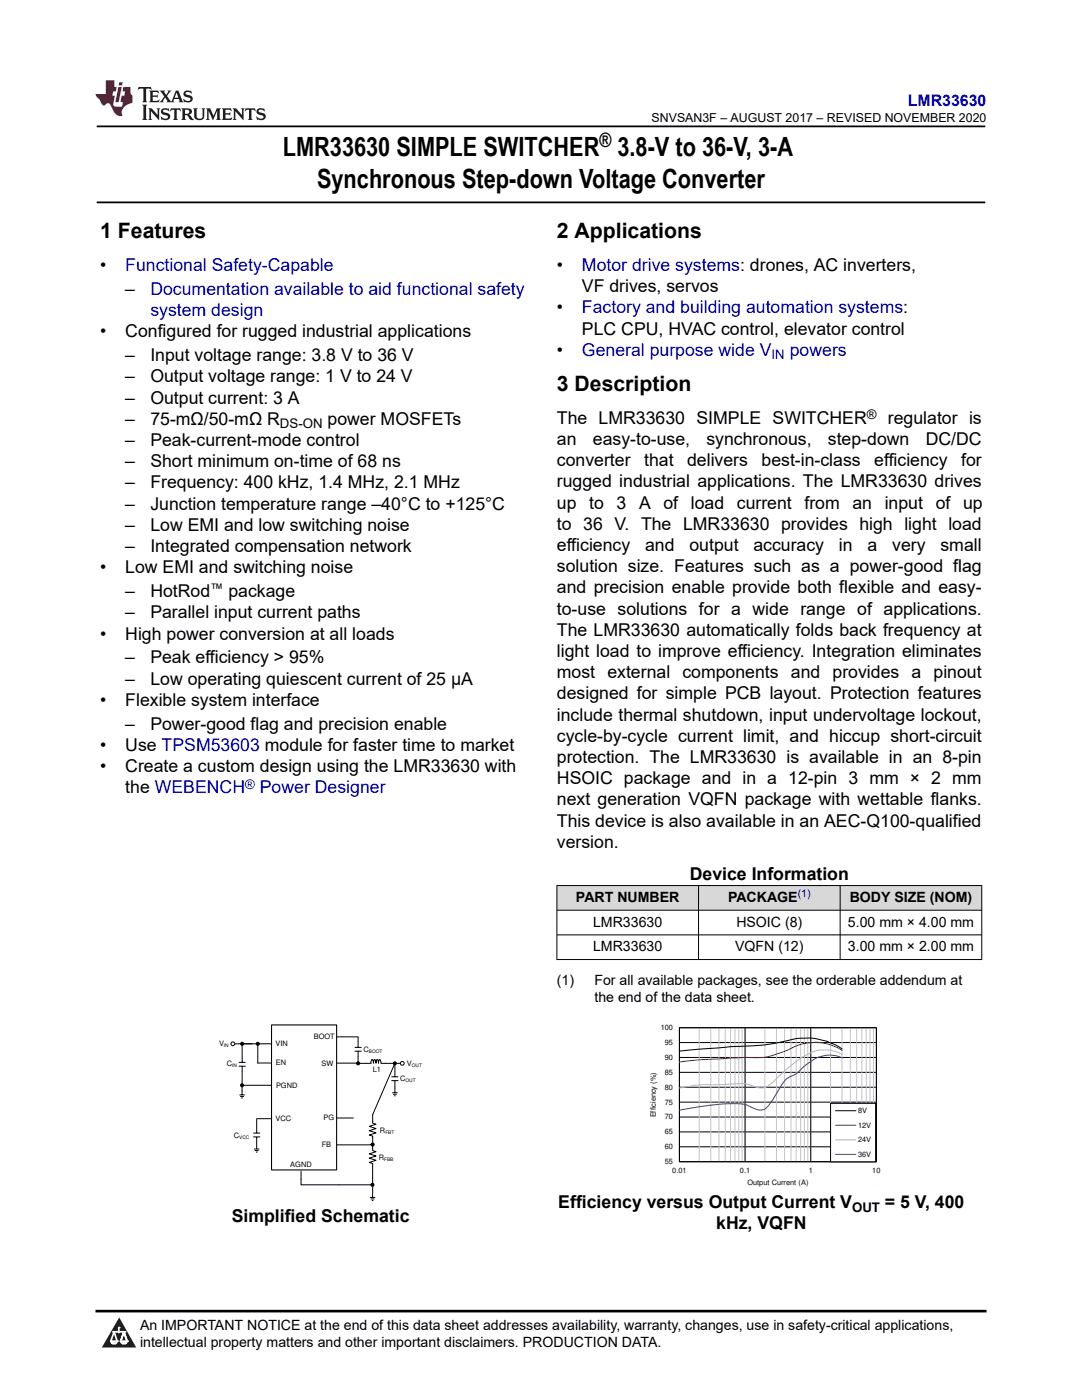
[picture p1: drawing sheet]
<svg xmlns="http://www.w3.org/2000/svg" width="216mm" height="279mm" viewBox="0 0 216 279" stroke-linecap="round" stroke-linejoin="round" font-family="sans-serif">
<defs><g id="words">
<g font-size="5.3">
<text x="56.4" y="31.2">LMR33630 SIMPLE SWITCHER 3.8-V to 36-V, 3-A</text>
<text x="63.3" y="37.5">Synchronous Step-down Voltage Converter</text>
</g>
<g font-size="4.2">
<text x="20" y="47.5">1 Features</text>
<text x="111.1" y="47.5">2 Applications</text>
<text x="111.1" y="78">3 Description</text>
</g>
<text font-size="4" x="119.6" y="29.4">®</text>
<g font-size="3.5">
<text x="20" y="54.1">•</text>
<text x="25" y="58.8">–</text>
<text x="111.1" y="54.1">•</text>
<text x="116.1" y="58.3">VF drives, servos</text>
<text x="111.1" y="62.5">•</text>
<text x="20" y="67.3">•</text>
<text x="25" y="67.3">Configured for rugged industrial applications</text>
<text x="111.1" y="71">•</text>
<text x="116.1" y="66.8">PLC CPU, HVAC control, elevator control</text>
<text x="25" y="72.1">–</text>
<text x="25" y="76.3">–</text>
<text x="30" y="72.1">Input voltage range: 3.8 V to 36 V</text>
<text x="30" y="76.3">Output voltage range: 1 V to 24 V</text>
<text x="25" y="80.5">–</text>
<text x="30" y="80.5">Output current: 3 A</text>
<text x="25" y="89">–</text>
<text x="25" y="84.8">–</text>
<text x="30" y="84.8">75-mΩ/50-mΩ R</text>
<text x="30" y="89">Peak-current-mode control</text>
<text x="65.4" y="84.8">power MOSFETs</text>
<text x="111.1" y="84.6">The LMR33630 SIMPLE SWITCHER</text>
<text x="111.1" y="88.8">an</text>
<text x="118.3" y="88.8">easy-to-use,</text>
<text x="141" y="88.8">synchronous,</text>
<text x="165.2" y="88.8">step-down</text>
<text x="177.2" y="84.6">regulator is</text>
<text x="184.7" y="88.8">DC/DC</text>
<text x="25" y="93.2">–</text>
<text x="30" y="93.2">Short minimum on-time of 68 ns</text>
<text x="111.1" y="93">converter</text>
<text x="128.5" y="93">that</text>
<text x="137.1" y="93">delivers</text>
<text x="152" y="93">best-in-class</text>
<text x="174.4" y="93">efficiency</text>
<text x="191.8" y="93">for</text>
<text x="25" y="97.5">–</text>
<text x="25" y="101.7">–</text>
<text x="30" y="97.5">Frequency: 400 kHz, 1.4 MHz, 2.1 MHz</text>
<text x="30" y="101.7">Junction temperature range –40°C to +125°C</text>
<text x="111.1" y="101.5">up</text>
<text x="111.1" y="97.3">rugged industrial applications. The LMR33630 drives</text>
<text x="117.6" y="101.5">to</text>
<text x="123" y="101.5">3</text>
<text x="127.5" y="101.5">A</text>
<text x="132.4" y="101.5">of load</text>
<text x="147" y="101.5">current</text>
<text x="160.5" y="101.5">from</text>
<text x="170.1" y="101.5">an</text>
<text x="176.5" y="101.5">input</text>
<text x="186.7" y="101.5">of up</text>
<text x="25" y="105.9">–</text>
<text x="30" y="105.9">Low EMI and low switching noise</text>
<text x="111.1" y="105.7">to 36 V. The LMR33630 provides high light load</text>
<text x="25" y="110.2">–</text>
<text x="30" y="110.2">Integrated compensation network</text>
<text x="111.1" y="110">efficiency</text>
<text x="128.7" y="110">and</text>
<text x="137.6" y="110">output</text>
<text x="150.3" y="110">accuracy</text>
<text x="167.4" y="110">in</text>
<text x="173.1" y="110">a</text>
<text x="178" y="110">very</text>
<text x="187.7" y="110">small</text>
<text x="20" y="114.4">•</text>
<text x="25" y="114.4">Low EMI and switching noise</text>
<text x="25" y="119.2">–</text>
<text x="30" y="119.2">HotRod</text>
<text x="45.6" y="119.2">package</text>
<text x="111.1" y="118.4">and precision enable provide both flexible and easy-</text>
<text x="111.1" y="114.2">solution size. Features such as a power-good flag</text>
<text x="25" y="123.4">–</text>
<text x="30" y="123.4">Parallel input current paths</text>
<text x="111.1" y="122.7">to-use solutions for a wide range of applications.</text>
<text x="20" y="127.6">•</text>
<text x="25" y="127.6">High power conversion at all loads</text>
<text x="111.1" y="126.9">The LMR33630 automatically folds back frequency at</text>
<text x="111.1" y="131.1">light load to improve efficiency. Integration eliminates</text>
<text x="25" y="132.4">–</text>
<text x="25" y="136.6">–</text>
<text x="30" y="132.4">Peak efficiency &gt; 95%</text>
<text x="30" y="136.6">Low operating quiescent current of 25 µA</text>
<text x="111.1" y="135.4">most external components and provides a pinout</text>
<text x="20" y="140.9">•</text>
<text x="25" y="140.9">Flexible system interface</text>
<text x="111.1" y="143.8">include thermal shutdown, input undervoltage lockout,</text>
<text x="111.1" y="139.6">designed for simple PCB layout. Protection features</text>
<text x="20" y="149.9">•</text>
<text x="25" y="145.6">–</text>
<text x="25" y="149.9">Use TPSM53603 module for faster time to market</text>
<text x="30" y="145.6">Power-good flag and precision enable</text>
<text x="111.1" y="148.1">cycle-by-cycle current limit, and hiccup short-circuit</text>
<text x="20" y="154.1">•</text>
<text x="25" y="154.1">Create a custom design using the LMR33630 with</text>
<text x="111.1" y="152.3">protection. The LMR33630 is available in an 8-pin</text>
<text x="25" y="158.3">the WEBENCH</text>
<text x="111.1" y="156.5">HSOIC package and in a 12-pin 3 mm × 2 mm</text>
<text x="111.1" y="160.8">next generation VQFN package with wettable flanks.</text>
<text x="111.1" y="165">This device is also available in an AEC-Q100-qualified</text>
<text x="111.1" y="169.2">version.</text>
<text x="137.6" y="175.6">Device Information</text>
<text x="46.2" y="243.9">Simplified Schematic</text>
<text x="111.4" y="241.1">Efficiency versus Output Current V</text>
<text x="142.9" y="245.4">kHz, VQFN</text>
<text x="176.6" y="241.1">= 5 V, 400</text>
</g>
<g font-size="3.5" fill="#00f">
<text x="25" y="54.1">Functional Safety-Capable</text>
<text x="30" y="58.8">Documentation available to aid functional safety</text>
<text x="116.1" y="54.1">Motor drive systems: drones, AC inverters,</text>
<text x="30" y="63.1">system design</text>
<text x="116.1" y="62.5">Factory and building automation systems:</text>
<text x="116.1" y="71">General purpose wide V</text>
<text x="157.6" y="71">powers</text>
<text x="51.8" y="158.3">Power Designer</text>
</g>
<text font-size="3.2" fill="#00f" x="181.1" y="21.1">LMR33630</text>
<g font-size="2.8">
<text x="114.9" y="180">PART NUMBER</text>
<text x="118.3" y="184.9">LMR33630</text>
<text x="145.3" y="180">PACKAGE</text>
<text x="146.9" y="184.9">HSOIC (8)</text>
<text x="169.2" y="184.9">5.00 mm × 4.00 mm</text>
<text x="169.5" y="180">BODY SIZE (NOM)</text>
<text x="118.3" y="189.8">LMR33630</text>
<text x="146.7" y="189.8">VQFN (12)</text>
<text x="169.2" y="189.8">3.00 mm × 2.00 mm</text>
<text x="111.1" y="196.6">(1)</text>
<text x="118.6" y="196.6">For all available packages, see the orderable addendum at</text>
<text x="118.6" y="200">the end of the data sheet.</text>
<text x="27.9" y="265.5">An IMPORTANT NOTICE at the end of this data sheet addresses availability, warranty, changes, use in safety-critical applications,</text>
<text x="27.9" y="268.9">intellectual property matters and other important disclaimers. PRODUCTION DATA.</text>
</g>
<g font-size="2.6" fill="#00f">
<text x="154" y="71.7">IN</text>
<text x="48.9" y="157.5">®</text>
</g>
<g font-size="2.6">
<text x="173" y="83.7">®</text>
<text x="55.9" y="85.5">DS-ON</text>
<text x="42" y="118.3">™</text>
<text x="170" y="241.8">OUT</text>
</g>
<text font-size="2.5" x="130" y="24.3">SNVSAN3F – AUGUST 2017 – REVISED NOVEMBER 2020</text>
<text font-size="2.1" fill="#00f" x="159.2" y="179.1">(1)</text>
<g font-size="1.5">
<text x="43.7" y="208.8">V</text>
<text x="55" y="208.8">VIN</text>
<text x="62.6" y="207.4">BOOT</text>
<text x="72.5" y="210">C</text>
<text x="131.8" y="205.6">100</text>
<text x="132.7" y="208.6">95</text>
<text x="45.2" y="212.7">C</text>
<text x="55" y="212.6">EN</text>
<text x="64.2" y="212.8">SW</text>
<text x="74.4" y="213.9">L1</text>
<text x="79.8" y="215.7">C</text>
<text x="81.2" y="212.7">V</text>
<text x="132.7" y="214.5">85</text>
<text x="132.7" y="211.5">90</text>
<text x="55.1" y="217.1">PGND</text>
<text x="132.7" y="220.4">75</text>
<text x="132.7" y="217.5">80</text>
<text x="46.7" y="227.1">C</text>
<text x="55" y="223.8">VCC</text>
<text x="64.6" y="223.6">PG</text>
<text x="75.8" y="226.1">R</text>
<text x="130.9" y="223" transform="rotate(-90 130.9 223)">Efficiency (%)</text>
<text x="132.7" y="226.4">65</text>
<text x="132.7" y="223.4">70</text>
<text x="171.2" y="222.1">8V</text>
<text x="171.2" y="225.1">12V</text>
<text x="171.2" y="228">24V</text>
<text x="57.9" y="232.9">AGND</text>
<text x="64.2" y="228.9">FB</text>
<text x="75.6" y="231.5">R</text>
<text x="132.7" y="232.3">55</text>
<text x="132.7" y="229.4">60</text>
<text x="171.2" y="230.9">36V</text>
<text x="134.1" y="234.1">0.01</text>
<text x="147.7" y="234.1">0.1</text>
<text x="149.1" y="236.4">Output Current (A)</text>
<text x="161.4" y="234.1">1</text>
<text x="174.1" y="234.1">10</text>
</g>
<g font-size="1">
<text x="44.7" y="209">IN</text>
<text x="46.3" y="213">IN</text>
<text x="73.6" y="210.2">BOOT</text>
<text x="80.9" y="215.9">OUT</text>
<text x="82.2" y="212.9">OUT</text>
<text x="47.7" y="227.3">VCC</text>
<text x="76.9" y="226.3">FBT</text>
<text x="76.7" y="231.7">FBB</text>
</g>
</g></defs>
<path d="M19.3 25.2h177.3M19.3 40.4h177.3" fill="none" stroke="#000" stroke-width=".35"/>
<g fill="#d8d8d8">
<path d="M111.1 176.7h84.8v5h-84.8z" fill-rule="evenodd"/>
<path d="M111.2 176.8h28.1v4.8h-28.1z" fill-rule="evenodd"/>
<path d="M139.4 176.8h28.2v4.8h-28.2z" fill-rule="evenodd"/>
<path d="M167.7 176.8h28.1v4.8h-28.1z" fill-rule="evenodd"/>
</g>
<g fill="none" stroke="#000" stroke-width=".2">
<path d="M111.1 176.7h84.9M111.1 176.7v14.9M139.4 176.7v14.9M167.6 176.7v14.9M195.9 176.7v14.9M111.1 181.7h84.9M111.1 186.6h84.9M111.1 191.5h84.9M47.6 212.8h1.4M47.6 212h1.4M48.3 208.3v3.7M48.3 212.9v1"/>
<path d="M73 212.2h1l.2-.7 .3 .7 .2-.7 .3 .7 .3-.7 .2 .7 .3-.7 .2 .7h1M76.9 212.2h1.9M78.1 215.7h1.4M78.1 214.9h1.4M78.8 212.1v2.8M78.8 215.7v1.1M74.4 223.8v.3l.6 .3-1.3 .4 1.3 .4-1.3 .5 1.3 .4-1.3 .4 .7 .2v.4"/>
<circle cx="78.8" cy="212.2" r=".3"/>
</g>
<circle cx="78.8" cy="212.2" r=".3" fill="#000"/>
<path d="M54.2 204.5h13v29h-13z" fill-rule="evenodd" fill="#fff"/>
<path d="M54.2 204.5h13v29h-13z" fill="none" stroke="#000" stroke-width=".21"/>
<g fill="none" stroke="#000" stroke-width=".2">
<path d="M51.4 212.1h2.8M54.1 208.3h-7.2M70.8 209.8h1.4M70.8 209h1.3M71.5 207.9v1.1M71.5 209.9v1M78.8 216.8v.4M79.2 212.2h.7"/>
<circle cx="48.3" cy="208.3" r=".3"/>
<circle cx="74.4" cy="228.4" r=".3"/>
</g>
<g fill="#000">
<circle cx="48.3" cy="208.3" r=".3"/>
<circle cx="74.4" cy="228.4" r=".3"/>
</g>
<circle cx="46.5" cy="208.3" r=".38" fill="#fff"/>
<circle cx="46.5" cy="208.3" r=".38" fill="none" stroke="#000" stroke-width=".2"/>
<circle cx="80.3" cy="212.2" r=".38" fill="#fff"/>
<g fill="none" stroke="#000" stroke-width=".2">
<path d="M47.8 218.5h1M47.9 218.8h.8M48.1 219.1h.4M48.3 216.6h5.8M48.3 213.9v4.6M51.4 208.3v3.8M67.2 206.9h4.3v1M67.2 212.2h4.3M71.5 210.9v1.3h1.5M78.3 218.1h1M78.4 218.4h.8M78.6 218.7h.4"/>
<path d="M78.8 212.2l-4.4 10.3v1.3M78.8 217.2v.8M135.6 205.1h39.3v26.7h-39.3zM135.6 220h39.3M135.6 217h39.3M135.6 214h39.3M135.6 211h39.3M135.6 208.1h39.3M135.6 205.1h39.3v26.8h-39.3zM148.7 205.1v26.7M161.8 205.1v26.7M168 209.4l-1.2-.9-1.5-.5a13 13 0 0 0-8.7-.2 53.1 53.1 0 0 1-10.8 1.1l-10.2 .9"/>
<path d="M50.5 226.9h1.4M50.5 226.1h1.4M50.7 229.3h1.1M50.8 229.6h.8M51.1 229.9h.3M51.2 223.4v2.7M51.2 227v2.3M51.2 223.3h3M60.1 233.7v2.8h14.3M67.2 223.1h3.3M73.8 239h1.1M74 228.4l-6.7 .1"/>
<path d="M74 239.3h.7M74.2 239.6h.3M74.3 238.1v.8M74.4 232.6v5.5M74.4 227.1v2.5l.6 .2-1.3 .5 1.3 .4-1.3 .4 1.3 .5-1.3 .4 .7 .2v.4M135.6 228.9h39.3M135.6 225.9h39.3M135.6 222.9h39.3"/>
<circle cx="48.3" cy="216.6" r=".31"/>
<circle cx="51.4" cy="208.3" r=".3"/>
<circle cx="71.5" cy="212.2" r=".3"/>
<circle cx="80.3" cy="212.2" r=".38"/>
<circle cx="74.3" cy="236.5" r=".31"/>
</g>
<g fill="#000">
<circle cx="48.3" cy="216.6" r=".31"/>
<circle cx="51.4" cy="208.3" r=".3"/>
<circle cx="71.5" cy="212.2" r=".3"/>
<circle cx="74.3" cy="236.5" r=".31"/>
</g>
<g fill="none" stroke="#c4c4c4" stroke-width=".2">
<path d="M135.6 205.1v26.8M139.5 205.1v26.8M141.8 205.1v26.8M143.5 205.1v26.8M144.7 205.1v26.8M145.8 205.1v26.8M146.7 205.1v26.8M147.4 205.1v26.8M148.1 205.1v26.8M148.7 205.1v26.8M152.6 205.1v26.8M154.9 205.1v26.8"/>
<path d="M156.6 205.1v26.8M157.8 205.1v26.8M158.9 205.1v26.8M159.8 205.1v26.8M160.5 205.1v26.8M161.2 205.1v26.8M161.8 205.1v26.8M165.7 205.1v26.8M168 205.1v26.8M169.7 205.1v26.8M170.9 205.1v26.8M172 205.1v26.8"/>
<path d="M172.8 205.1v26.8M173.6 205.1v26.8M174.3 205.1v26.8M174.9 205.1v26.8"/>
</g>
<path d="M168 209.6l-1.7-.9a9.9 9.9 0 0 0-9.2 .9l-.5 .2a14.6 14.6 0 0 1-7.9 1.2l-9.2 .5-3.9 .4" fill="none" stroke="#f00" stroke-width=".2"/>
<path d="M168 210.4l-.6-.3a7.7 7.7 0 0 0-7.8 1.2l-3 2.4-1.6 1.5a5.6 5.6 0 0 1-3 1.9l-1.2-.2a9.2 9.2 0 0 0-5.4-.5l-2.5 .1a24.8 24.8 0 0 0-7.3 .6" fill="none" stroke="#b8b8b8" stroke-width=".2"/>
<path d="M168 211.1a6.2 6.2 0 0 0-6.8 1.2l-.7 .5a7 7 0 0 1-3.1 2.2 9.2 9.2 0 0 0-2.7 3.6 8.5 8.5 0 0 1-2.1 2.7 3 3 0 0 1-3-.5 10.4 10.4 0 0 0-5.1-.5l-4.3 .5-4.6 .7" fill="none" stroke="#295c75" stroke-width=".2"/>
<path d="M165.7 220.2h9v11.7h-9z" fill-rule="evenodd" fill="#fff"/>
<path d="M165.7 220.2h9v11.7h-9zM166.7 221.7h4.1" fill="none" stroke="#000" stroke-width=".2"/>
<path d="M166.7 224.6h4.1" fill="none" stroke="#f00" stroke-width=".2"/>
<path d="M166.7 227.5h4.1" fill="none" stroke="#b8b8b8" stroke-width=".2"/>
<path d="M166.7 230.4h4.1" fill="none" stroke="#295c75" stroke-width=".2"/>
<path d="M127.2 204.5v32.3M134.8 204.5h41.9M176.7 204.5v28.1M127.2 236.8h3.8M172.8 236.8h3.9" fill="none" stroke="#fefefe" stroke-width=".2" stroke-dasharray=".2 .1" stroke-linecap="butt"/>
<path d="M0 0h215.9v23.8h-215.9z" fill-rule="evenodd" fill="#fff"/>
<path d="M27.7 17.4l-.2 .6 .5-.3h.6v.2v2.1l-.2 .4h1l-.2-.4v-2.1v-.2h.5l.5 .3-.1-.6zM29.8 18.1l.2 .4v1.5l-.2 .4h1.9l.1-.6a1.08 1.08 0 0 1-1.3 .2v-.7h.6l.4 .2v-.6l-.4 .2h-.6v-.6l.2-.1a1 1 0 0 1 1 .2l-.1-.5zM31.8 18.1l1 1.1-1 1.2h.9l-.2-.2 .4-.7 .5 .7-.2 .2h1.6l-.2-.2 .1-.4h1l.1 .4-.1 .2h.9l-.2-.3-.8-2h-.5l-1 2.2-.8-1.1 .9-1.1h-.8l.2 .2-.5 .7-.3-.7 .1-.2zM35.2 18.5l.4 1h-.8zM36.8 18.2a.65 .65 0 0 0-.2 .8 .65 .65 0 0 0 .6 .4l.7 .2 .1 .2a.79 .79 0 0 1-.7 .4 .79 .79 0 0 1-.7-.5l.1 .7 .2-.1a.93 .93 0 0 0 1.1 .1 .93 .93 0 0 0 .4-1 1.46 1.46 0 0 0-1.2-.6l-.1-.3a1.09 1.09 0 0 1 1.2 .2l-.2-.6-.1 .1-.6-.2zM28.4 20.9l.2 .4v2.3l-.2 .3h1l-.2-.3v-2.3l.2-.4zM29.6 21.6l.2 .4v1.6l-.2 .3h.8l-.3-.3v-1.4l1.7 1.8v-2l.2-.4h-.8l.2 .2 .1 1.1-1.2-1.3zM32.3 21.8a.65 .65 0 0 0-.2 .7 .65 .65 0 0 0 .7 .4l.6 .2 .1 .2a.79 .79 0 0 1-.7 .4 .79 .79 0 0 1-.7-.5l.1 .7 .2-.1a.93 .93 0 0 0 1.1 .1 .93 .93 0 0 0 .4-.9 1.46 1.46 0 0 0-1.2-.6l-.1-.4a1.09 1.09 0 0 1 1.2 .2l-.2-.6-.1 .1-.6-.1zM34.1 21.6l-.1 .7a.63 .63 0 0 1 .7-.4l.1 1.7-.3 .3h1l-.2-.3v-1.7a.66 .66 0 0 1 .8 .4l-.1-.7zM36.2 21.6l.2 .4v1.6l-.2 .3h.9l-.2-.2v-.7h.5l.1 .2a.79 .79 0 0 0 1.2 .6l-1-.9a.61 .61 0 0 0 .6-.6 .61 .61 0 0 0-.5-.6zM36.9 21.9h.2a.47 .47 0 0 1 .5 .1 .47 .47 0 0 1 .1 .5l-.2 .2h-.6zM38.5 21.6l.2 .2a2.27 2.27 0 0 0 .4 2 1.04 1.04 0 0 0 1.7-.7v-1.3l.2-.2h-.8l.2 .4v1.1a.6 .6 0 0 1-.6 .6 .6 .6 0 0 1-.6-.6v-1.1l.3-.4zM41.1 21.6l.2 .4v1.6l-.2 .3h.7l-.2-.3v-1.5l.9 1.9 .8-1.9v1.5l-.2 .3h1l-.3-.3v-1.6l.3-.4h-.8l-.7 1.5-.7-1.5zM44.3 21.6l.2 .4v1.6l-.2 .3h1.9l.1-.5a1.09 1.09 0 0 1-1.3 .1v-.6h.6l.4 .1v-.6l-.4 .2h-.6v-.6l.2-.1a1.01 1.01 0 0 1 1 .3l-.1-.6zM46.4 21.6l.3 .4v1.6l-.3 .3h.8l-.2-.3v-1.4l1.6 1.8v-2l.2-.4h-.7l.2 .2v1.1l-1.2-1.3zM49 21.6l-.1 .7a.63 .63 0 0 1 .8-.4v1.7l-.3 .3h1l-.2-.3v-1.7a.66 .66 0 0 1 .8 .4l-.1-.7zM51.4 21.8a.65 .65 0 0 0-.2 .7 .65 .65 0 0 0 .6 .4l.6 .2 .2 .2a.79 .79 0 0 1-.8 .4 .79 .79 0 0 1-.6-.5l.1 .7 .2-.1a.93 .93 0 0 0 1 .1 .93 .93 0 0 0 .5-.9 1.46 1.46 0 0 0-1.3-.6l-.1-.4a1.09 1.09 0 0 1 1.3 .2l-.2-.6-.2 .1-.5-.1z" fill="#231f20"/>
<path d="M21.1 16v2.8h-2.1l.1 .3 .9 1a.95 .95 0 0 0 .9 .9 .59 .59 0 0 1 .6-.4 .59 .59 0 0 1 .5 .4l.4 .8a1.59 1.59 0 0 0 2.1 1.3 1.61 1.61 0 0 1 1-2.2l1-.4-.1-1.5a1.59 1.59 0 0 1-.4-1.6h-1.4l-.2 .9h.5l-.1 .8h-.5l-.2 1v.2l.4 .1-.2 .9h-.6a.73 .73 0 0 1-1.1-.7l.3-1.5h-.5l.2-.8h.5l.2-.9h-.5v-1.4zM23.6 17.4l-.6 3h.7l.6-3zM23.8 16.4l-.1 .7h.7l.1-.7z" fill="#ed1c24"/>
<path d="M0 261.4h215.9v18h-215.9z" fill-rule="evenodd" fill="#fff"/>
<path d="M23.8 262.9l3.4 6h-6.9z" fill="#231f20"/>
<path d="M22.1 267.7h1.3l-.4 .5h-.3a.55 .55 0 0 1-.6-.5z" fill-rule="evenodd" fill="#fff"/>
<path d="M22.1 267.7h1.3l-.4 .5h-.3a.55 .55 0 0 1-.6-.5z" fill="none" stroke="#231f20" stroke-width=".34"/>
<path d="M22.1 267.7h1.3l-.4 .5h-.5zM23.7 265.9h.1M23.7 264.9v1z" fill="none" stroke="#fff" stroke-width=".34"/>
<circle cx="23.7" cy="264.9" r=".17" fill="#fff"/>
<path d="M22.6 265.8h.1M22.6 265.8h2.3z" fill="none" stroke="#fff" stroke-width=".34"/>
<circle cx="24.9" cy="265.8" r=".17" fill="#fff"/>
<path d="M24 267.7h.1" fill="none" stroke="#fff" stroke-width=".34"/>
<path d="M24.7 265.8l-.7 1.9z" fill="#fff"/>
<path d="M24.7 265.8l-.7 1.9z" fill="none" stroke="#fff" stroke-width=".34"/>
<path d="M24.7 265.8l.7 1.9z" fill="#fff"/>
<path d="M24.7 265.8l.7 1.9zM25.3 267.7h.1" fill="none" stroke="#fff" stroke-width=".34"/>
<circle cx="22.1" cy="267.7" r=".17" fill="#fff"/>
<path d="M22.8 265.8l-.7 1.9zM22.8 265.8l.6 1.9z" fill="none" stroke="#fff" stroke-width=".34"/>
<circle cx="23.4" cy="267.7" r=".17" fill="#fff"/>
<path d="M24.1 267.7h1.3a.65 .65 0 0 1-.6 .5 .65 .65 0 0 1-.7-.5z" fill-rule="evenodd" fill="#fff"/>
<path d="M24.1 267.7h1.3a.65 .65 0 0 1-.6 .5 .65 .65 0 0 1-.7-.5z" fill="none" stroke="#231f20" stroke-width=".34"/>
<path d="M24 267.7h.1M24.1 267.7h1.3l-.4 .5h-.5z" fill="none" stroke="#fff" stroke-width=".34"/>
<circle cx="25.4" cy="267.7" r=".17" fill="#fff"/>
<path d="M19 261.7h177.8" fill="none" stroke="#000" stroke-width=".53"/>
<use href="#words"/>
</svg>
